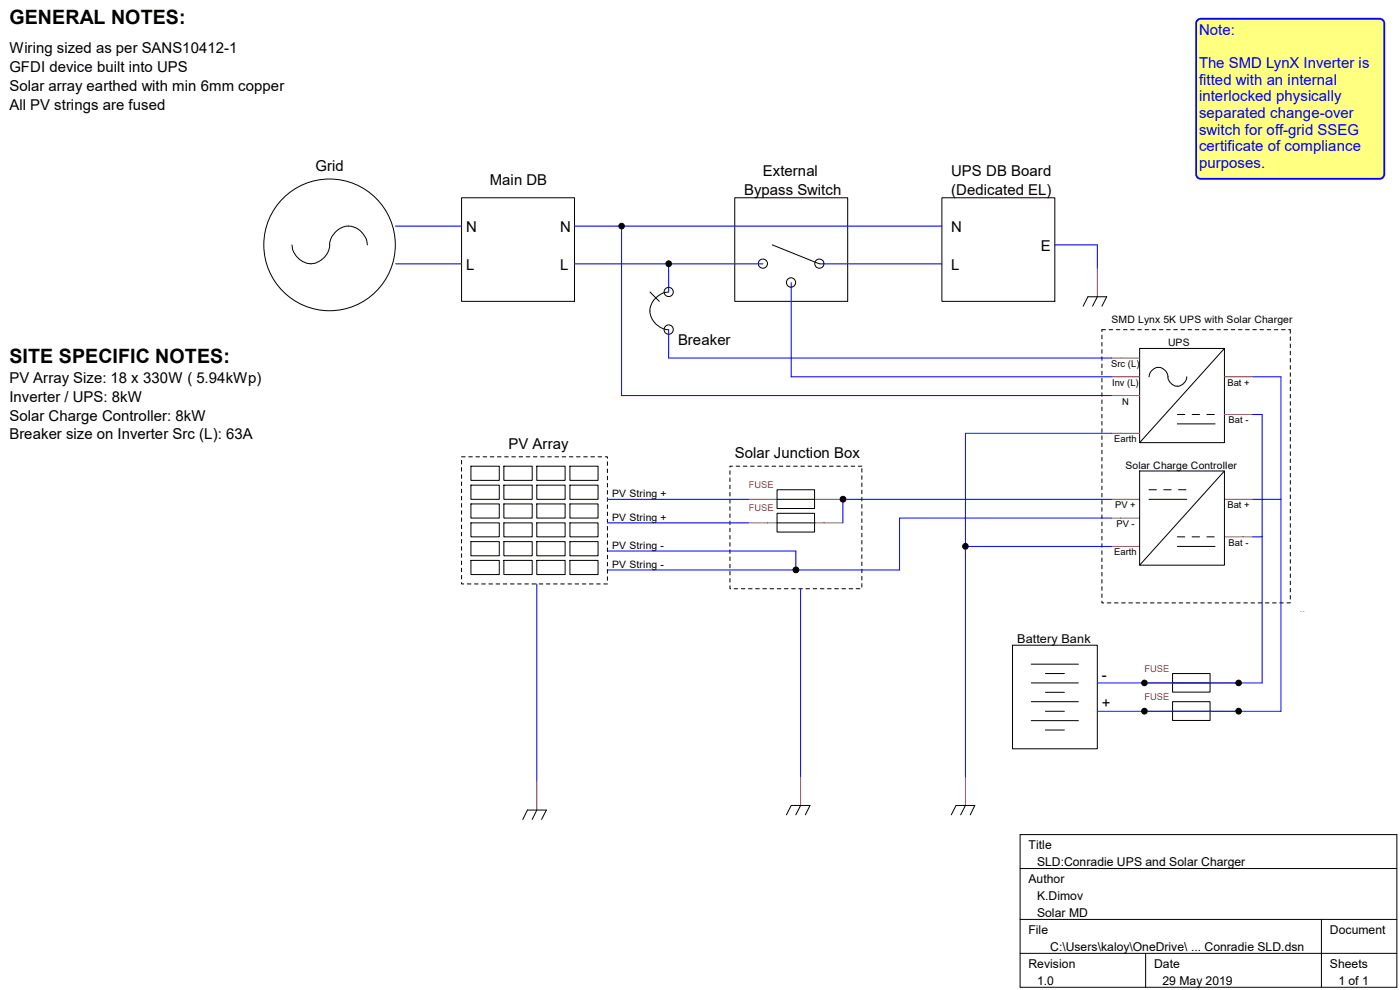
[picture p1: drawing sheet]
<svg xmlns="http://www.w3.org/2000/svg" width="297mm" height="210mm" viewBox="0 0 297 210" stroke-linecap="round" stroke-linejoin="round" font-family="sans-serif">
<defs><g id="words">
<g font-size="4.2">
<text x="2" y="5.1">GENERAL NOTES:</text>
<text x="2" y="77">SITE SPECIFIC NOTES:</text>
</g>
<g font-size="3.2">
<text x="2" y="11.3">Wiring sized as per SANS10412-1</text>
<text x="2" y="15.3">GFDI device built into UPS</text>
<text x="2" y="19.3">Solar array earthed with min 6mm copper</text>
<text x="2" y="23.3">All PV strings are fused</text>
<text x="66.9" y="36.3">Grid</text>
<text x="103.9" y="39.3">Main DB</text>
<text x="157.9" y="41.3">Bypass Switch</text>
<text x="161.8" y="37.3">External</text>
<text x="201.8" y="37.3">UPS DB Board</text>
<text x="201.8" y="41.3">(Dedicated EL)</text>
<text x="98.9" y="49.3">N</text>
<text x="118.9" y="49.3">N</text>
<text x="201.8" y="49.3">N</text>
<text x="220.8" y="53.3">E</text>
<text x="98.9" y="57.3">L</text>
<text x="118.9" y="57.3">L</text>
<text x="201.8" y="57.3">L</text>
<text x="143.8" y="73.2">Breaker</text>
<text x="2" y="81.2">PV Array Size: 18 x 330W ( 5.94kWp)</text>
<text x="2" y="85.3">Inverter / UPS: 8kW</text>
<text x="2" y="89.2">Solar Charge Controller: 8kW</text>
<text x="2" y="93.2">Breaker size on Inverter Src (L): 63A</text>
<text x="107.9" y="95.2">PV Array</text>
<text x="155.9" y="97.2">Solar Junction Box</text>
<text x="233.8" y="144.2">-</text>
<text x="233.8" y="150.2">+</text>
</g>
<g font-size="3.2" fill="#00f">
<text x="254.4" y="7.5">Note:</text>
<text x="254.4" y="14.5">The SMD LynX Inverter is</text>
<text x="254.4" y="18">fitted with an internal</text>
<text x="254.4" y="21.5">interlocked physically</text>
<text x="254.4" y="25">separated change-over</text>
<text x="254.4" y="28.5">switch for off-grid SSEG</text>
<text x="254.4" y="32">certificate of compliance</text>
<text x="254.4" y="35.6">purposes.</text>
</g>
<g font-size="2.6">
<text x="215.8" y="136.3">Battery Bank</text>
<text x="218.2" y="180.1">Title</text>
<text x="220" y="183.7">SLD:Conradie UPS and Solar Charger</text>
<text x="218.2" y="187.3">Author</text>
<text x="220" y="190.9">K.Dimov</text>
<text x="220" y="194.5">Solar MD</text>
<text x="218.2" y="198.1">File</text>
<text x="222.8" y="201.7">C:\Users\kaloy\OneDrive\ ... Conradie SLD.dsn</text>
<text x="282.1" y="198.1">Document</text>
<text x="218.2" y="205.3">Revision</text>
<text x="220" y="208.9">1.0</text>
<text x="244.9" y="205.3">Date</text>
<text x="246.6" y="208.9">29 May 2019</text>
<text x="282.1" y="205.3">Sheets</text>
<text x="283.9" y="208.9">1 of 1</text>
</g>
<g font-size="2.2">
<text x="235.8" y="68.5">SMD Lynx 5K UPS with Solar Charger</text>
<text x="247.8" y="73.4">UPS</text>
<text x="238.8" y="99.4">Solar Charge Controller</text>
<text x="129.9" y="105.5">PV String +</text>
<text x="129.9" y="110.4">PV String +</text>
<text x="129.9" y="116.4">PV String -</text>
<text x="129.9" y="120.4">PV String -</text>
</g>
<g font-size="2">
<text x="235.7" y="77.9">Src (L)</text>
<text x="235.9" y="81.9">Inv (L)</text>
<text x="260.4" y="81.9">Bat +</text>
<text x="238" y="85.9">N</text>
<text x="260.6" y="89.8">Bat -</text>
<text x="236.4" y="93.9">Earth</text>
<text x="236.6" y="107.8">PV +</text>
<text x="260.4" y="107.8">Bat +</text>
<text x="236.8" y="111.8">PV -</text>
<text x="236.4" y="117.8">Earth</text>
<text x="260.6" y="115.8">Bat -</text>
</g>
<g font-size="2" fill="#c04040">
<text x="158.8" y="103.5">FUSE</text>
<text x="158.8" y="108.5">FUSE</text>
<text x="275.8" y="129.8">..</text>
<text x="242.8" y="142.5">FUSE</text>
<text x="242.8" y="148.4">FUSE</text>
</g>
</g></defs>
<g fill="none" stroke="#c04040" stroke-width=".21">
<path d="M232.8 56.9v6M235.8 75.9h6M235.8 79.9h6M259.8 79.9h6M235.8 83.9h6M235.8 91.9h6M259.8 87.9h6M158.8 105.9h6M158.8 110.9h6M172.8 105.9h6M172.8 110.9h6M235.8 115.9h6"/>
<path d="M235.8 105.9h6M235.8 109.9h6M259.8 105.9h6M259.8 113.9h6M242.8 144.9h6M242.8 150.9h6M256.8 144.9h6M256.8 150.9h6M113.9 165.9v5.9M169.8 164.8v6.1M204.8 164.8v6.1"/>
</g>
<g fill="none" stroke="#000" stroke-width=".21">
<path d="M61.9 51.9a4.1 4.1 0 0 0 5.2 3.8 4.3 4.3 0 0 0 2.9-4.3 4 4 0 0 1 6.5-2.4l.2 .2a4 4 0 0 1 1.2 2.7M97.9 42h24v21.9h-24zM155.9 42h23.9v21.9h-23.9zM163.8 51.9l10 4.1M199.8 42h24v21.9h-24zM137.9 61.9l2 2M141.9 61.9a4 4 0 0 0-3.7 2.7 4 4 0 0 0 1.2 4.3 4.1 4.1 0 0 0 2.5 1M229.8 64.9l1-2h4l-1 2M232.8 62.9l-1 2M241.8 73.9h18v20h-18zM243.8 79.9a2.02 2.02 0 0 1 2.1-2 2.02 2.02 0 0 1 1.9 2.3 1.99 1.99 0 0 0 1.6 1.7 1.99 1.99 0 0 0 2.1-1l.3-1M259.8 73.9l-18 20"/>
<path d="M99.9 98.9h6v3h-6zM106.9 98.9h6v3h-6zM113.9 98.9h6v3h-6zM120.9 98.9h6v3h-6zM241.8 99.9h18v20h-18zM249.8 89.9h8M259.8 99.9l-18 20M99.9 102.9h6v3h-6zM99.9 106.9h6v3h-6zM99.9 110.9h6v3h-6zM99.9 114.9h6v3h-6zM99.9 118.9h6v3h-6z"/>
<path d="M106.9 102.9h6v3h-6zM106.9 106.9h6v3h-6zM106.9 110.9h6v3h-6zM106.9 114.9h6v3h-6zM106.9 118.9h6v3h-6zM113.9 102.9h6v3h-6zM113.9 106.9h6v3h-6zM113.9 110.9h6v3h-6zM113.9 114.9h6v3h-6zM113.9 118.9h6v3h-6zM120.9 102.9h6v3h-6zM120.9 106.9h6v3h-6z"/>
<path d="M120.9 110.9h6v3h-6zM120.9 114.9h6v3h-6zM120.9 118.9h6v3h-6zM164.8 103.9h8v4h-8zM164.8 108.9h8v4h-8zM164.8 105.9h8M164.8 110.9h8M243.8 105.9h8M249.8 115.9h8M214.8 136.9h18v21.9h-18zM218.8 140.9h10M218.8 144.9h10"/>
<path d="M218.8 148.8h10M218.8 152.9h10M221.8 142.9h4M221.8 146.9h4M221.8 150.9h4M221.8 154.9h4M248.8 142.9h7.9v3.9h-7.9zM248.8 148.8h7.9v4h-7.9zM248.8 144.9h8M248.8 150.9h8M110.9 173.8l1-2h4l-1 2M113.9 171.8l-1 2"/>
<path d="M166.8 172.8l1.1-1.9h3.9l-.9 1.9M169.8 170.9l-1 1.9M201.8 172.8l1-1.9h4l-1 1.9M204.8 170.9l-1 1.9"/>
<circle cx="69.9" cy="51.9" r="14"/>
<circle cx="161.8" cy="55.9" r=".97"/>
<circle cx="167.8" cy="59.9" r=".98"/>
<circle cx="173.8" cy="55.9" r=".97"/>
<circle cx="141.8" cy="69.9" r=".98"/>
<circle cx="141.9" cy="61.9" r=".97"/>
</g>
<path d="M249.8 87.9h8M243.8 103.9h8M249.8 113.9h8" fill="none" stroke="#000" stroke-width=".21" stroke-dasharray="1.6 1.6"/>
<g fill="none" stroke="#00f" stroke-width=".21">
<path d="M83.9 48h14M83.9 56h14M121.9 48h77.9M121.9 56h39.9M131.9 48v35.9h103.9M141.9 56v5.9M167.9 59.9v20h67.9M173.8 56h26M223.8 51.9h9v5M141.9 69.9v6h93.9M265.8 79.9h5.9v71h-38.9M235.8 91.9h-31v72.9"/>
<path d="M265.8 87.9h2v57h-35M128.9 105.9h29.9M128.9 116.9h39.9v4M128.9 110.9h29.9M204.8 115.9h31M235.8 105.9h-57v5M235.8 109.9h-45v11h-61.9M265.8 105.9h5.9M265.8 113.9h2M113.9 123.9v42M169.8 124.9v39.9"/>
</g>
<path d="M233.8 69.9h39.9M273.7 69.9v58h-39.9v-58M97.9 96.9h31v27h-31v-27M182.8 98.9h-27.9v26h27.9v-26" fill="none" stroke="#000" stroke-width=".21" stroke-dasharray=".8 .8"/>
<path d="M254 4.3l.7-.3h38a1 1 0 0 1 1 1v31.9a1 1 0 0 1-1 1h-38a1 1 0 0 1-1-1v-31.9z" fill-rule="evenodd" fill="#ffff80" stroke="#00f" stroke-width=".38"/>
<g fill="#000" stroke="#000" stroke-width=".21">
<circle cx="131.9" cy="48" r=".59"/>
<circle cx="141.8" cy="55.9" r=".6"/>
<circle cx="178.8" cy="105.9" r=".61"/>
<circle cx="204.8" cy="115.9" r=".6"/>
<circle cx="168.8" cy="120.9" r=".61"/>
<circle cx="242.8" cy="150.8" r=".6"/>
<circle cx="242.8" cy="144.9" r=".59"/>
<circle cx="262.8" cy="150.8" r=".6"/>
<circle cx="262.8" cy="144.9" r=".59"/>
</g>
<path d="M216.4 177h79.9v32.4h-79.9zM216.4 184.2h79.9M216.4 195h79.9M280.3 195v14.4M216.4 202.2h79.9M243 202.2v7.2" fill="none" stroke="#000" stroke-width=".21"/>
<use href="#words"/>
</svg>
